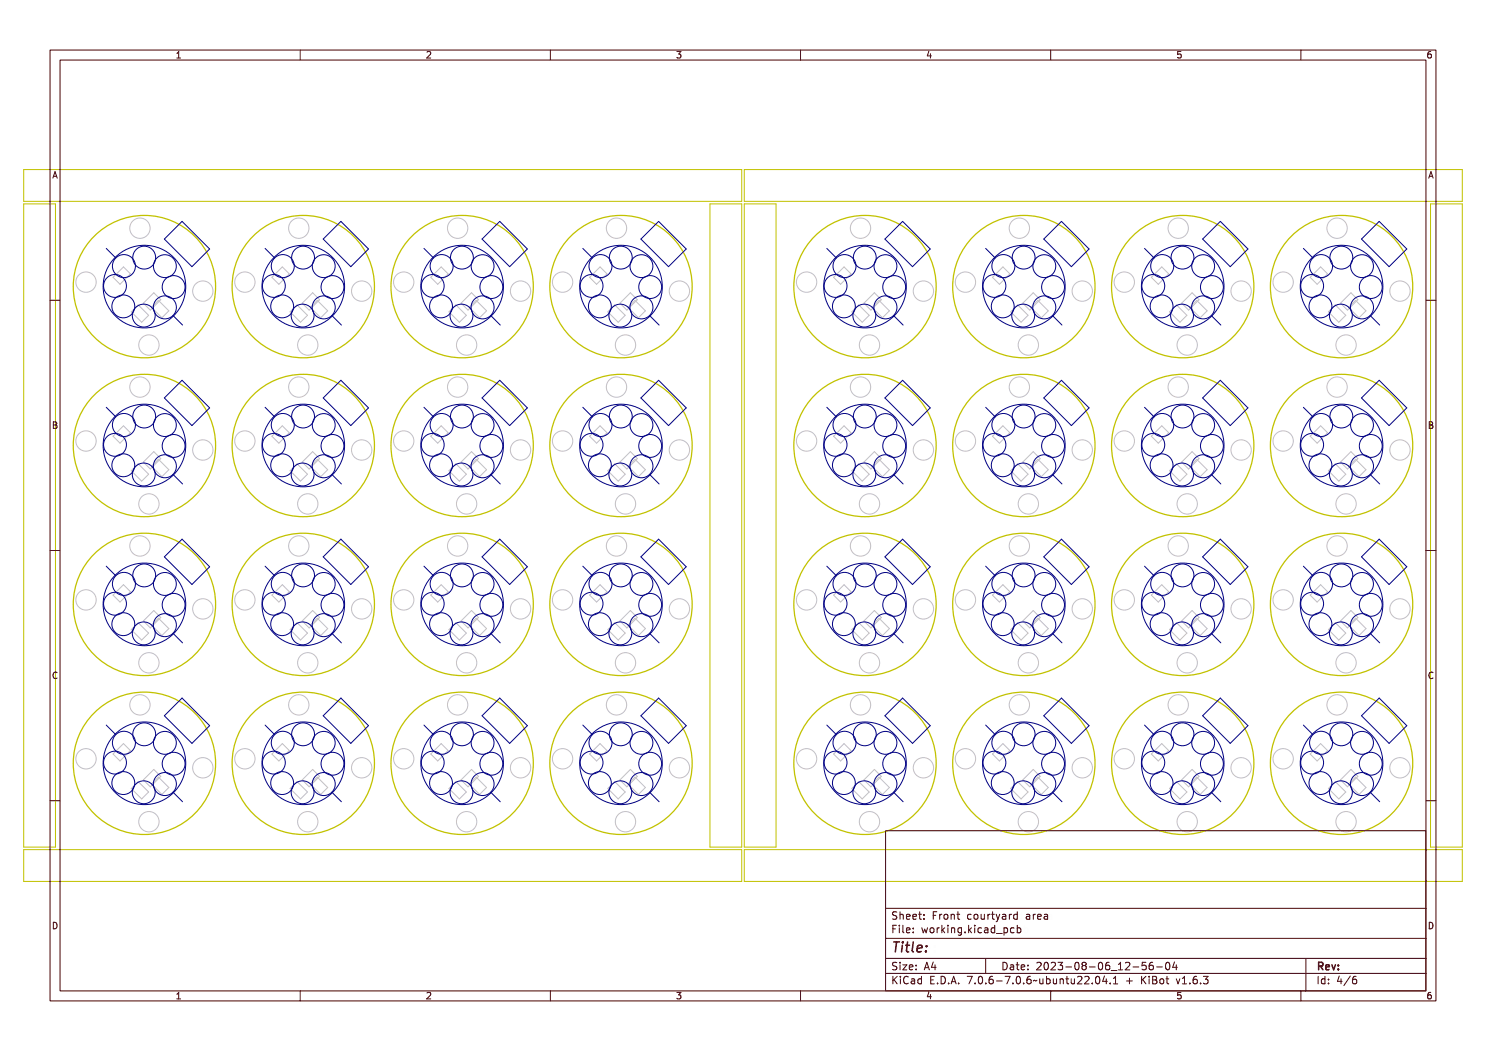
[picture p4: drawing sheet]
<svg xmlns="http://www.w3.org/2000/svg" width="297mm" height="210mm" viewBox="0 0 297 210" stroke-linecap="round" stroke-linejoin="round" font-family="sans-serif">
<defs><g id="words">
<text font-size="2.7" fill="#480000" x="178" y="190.3">Title:</text>
<g font-size="2" fill="#480000">
<text x="178" y="183.7">Sheet: Front courtyard area</text>
<text x="178" y="186.5">File: working.kicad_pcb</text>
<text x="178" y="193.9">Size: A4</text>
<text x="178" y="196.6">KiCad E.D.A. 7.0.6-7.0.6~ubuntu22.04.1 + KiBot v1.6.3</text>
<text x="200" y="193.9">Date: 2023-08-06_12-56-04</text>
<text x="263" y="196.6">Id: 4/6</text>
<text x="263" y="193.9">Rev:</text>
</g>
<g font-size="1.7" fill="#480000">
<text x="35" y="11.7">1</text>
<text x="85" y="11.7">2</text>
<text x="135" y="11.7">3</text>
<text x="185" y="11.7">4</text>
<text x="235" y="11.7">5</text>
<text x="285" y="11.7">6</text>
<text x="10.5" y="35.7">A</text>
<text x="285.5" y="35.7">A</text>
<text x="10.5" y="85.6">B</text>
<text x="285.5" y="85.6">B</text>
<text x="10.5" y="135.7">C</text>
<text x="285.5" y="135.7">C</text>
<text x="10.5" y="185.6">D</text>
<text x="285.5" y="185.6">D</text>
<text x="35" y="199.7">1</text>
<text x="85" y="199.7">2</text>
<text x="135" y="199.7">3</text>
<text x="185" y="199.7">4</text>
<text x="235" y="199.7">5</text>
<text x="285" y="199.7">6</text>
</g>
</g></defs>
<g fill="none" stroke="#c2c2c2" stroke-width=".2">
<path d="M24.7 53.3l1.4 1.4-2.1 2.1-1.4-1.4zM30.7 58.5l1.4 1.4-2.1 2.1-1.3-1.4zM54.3 55.4l2.1-2.1 1.4 1.4-2.1 2.1zM62.5 58.5l1.4 1.4-2.1 2.1-1.4-1.4zM88.2 53.3l1.4 1.4-2.1 2.1-1.4-1.4zM94.2 58.5l1.4 1.4-2.1 2.1-1.3-1.4zM119.9 53.3l1.4 1.4-2.1 2.1-1.4-1.4zM126 58.5l1.4 1.4-2.1 2.1-1.4-1.4zM168.7 53.3l1.4 1.4-2.1 2.1-1.4-1.4zM174.8 58.5l1.3 1.4-2 2.1-1.4-1.4zM200.4 53.3l1.4 1.4-2 2.1-1.4-1.4zM206.5 58.5l1.4 1.4-2.1 2.1-1.4-1.4z"/>
<path d="M230.1 55.4l2.1-2.1 1.4 1.4-2.1 2.1zM238.3 58.5l1.3 1.4-2 2.1-1.4-1.4zM261.9 55.4l2-2.1 1.4 1.4-2 2.1zM270 58.5l1.4 1.4-2.1 2.1-1.4-1.4zM26.2 62.3l1.4-1.4 2.1 2.1-1.4 1.4zM31.7 60l2 2.1-1.3 1.4-2.1-2.1zM58 62.3l1.4-1.4 2.1 2.1-1.4 1.4zM63.4 60l2.1 2.1-1.4 1.4-2.1-2.1zM89.7 62.3l1.4-1.4 2.1 2.1-1.4 1.4zM95.2 60l2 2.1-1.3 1.4-2.1-2.1zM121.5 62.3l1.4-1.4 2.1 2.1-1.4 1.4zM126.9 60l2.1 2.1-1.4 1.4-2.1-2.1z"/>
<path d="M170.2 62.3l1.4-1.4 2.1 2.1-1.4 1.4zM174.3 61.4l1.4-1.4 2.1 2.1-1.4 1.4zM202 62.3l1.4-1.4 2.1 2.1-1.4 1.4zM207.4 60l2.1 2.1-1.4 1.4-2.1-2.1zM233.7 62.3l1.4-1.4 2.1 2.1-1.4 1.4zM239.2 60l2.1 2.1-1.4 1.4-2.1-2.1zM265.5 62.3l1.4-1.4 2.1 2.1-1.4 1.4zM270.9 60l2.1 2.1-1.4 1.4-2.1-2.1zM24.7 85.1l1.4 1.4-2.1 2.1-1.4-1.4zM26.2 94.1l1.4-1.4 2.1 2.1-1.4 1.3zM30.7 90.2l1.4 1.4-2.1 2.1-1.3-1.4zM31.7 91.8l2 2.1-1.3 1.3-2.1-2z"/>
<path d="M54.3 87.2l2.1-2.1 1.4 1.4-2.1 2.1zM58 94.1l1.4-1.4 2.1 2.1-1.4 1.3zM62.5 90.2l1.4 1.4-2.1 2.1-1.4-1.4zM63.4 91.8l2.1 2.1-1.4 1.3-2.1-2zM86.1 87.2l2.1-2.1 1.4 1.4-2.1 2.1zM89.7 94.1l1.4-1.4 2.1 2.1-1.4 1.3zM94.2 90.2l1.4 1.4-2.1 2.1-1.3-1.4zM95.2 91.8l2 2.1-1.3 1.3-2.1-2zM117.8 87.2l2.1-2.1 1.4 1.4-2.1 2.1zM121.5 94.1l1.4-1.4 2.1 2.1-1.4 1.3zM126 90.2l1.4 1.4-2.1 2.1-1.4-1.4zM126.9 91.8l2.1 2.1-1.4 1.3-2.1-2z"/>
<path d="M166.6 87.2l2.1-2.1 1.4 1.4-2.1 2.1zM170.2 94.1l1.4-1.4 2.1 2.1-1.4 1.3zM174.3 93.2l1.4-1.4 2.1 2.1-1.4 1.3zM174.8 90.2l1.3 1.4-2 2.1-1.4-1.4zM198.4 87.2l2-2.1 1.4 1.4-2 2.1zM202 94.1l1.4-1.4 2.1 2.1-1.4 1.3zM206.5 90.2l1.4 1.4-2.1 2.1-1.4-1.4zM207.4 91.8l2.1 2.1-1.4 1.3-2.1-2zM230.1 87.2l2.1-2.1 1.4 1.4-2.1 2.1zM233.7 94.1l1.4-1.4 2.1 2.1-1.4 1.3zM238.3 90.2l1.3 1.4-2 2.1-1.4-1.4zM239.2 91.8l2.1 2.1-1.4 1.3-2.1-2z"/>
<path d="M261.9 87.2l2-2.1 1.4 1.4-2 2.1zM265.5 94.1l1.4-1.4 2.1 2.1-1.4 1.3zM270 90.2l1.4 1.4-2.1 2.1-1.4-1.4zM270.9 91.8l2.1 2.1-1.4 1.3-2.1-2zM24.7 116.8l1.4 1.4-2.1 2.1-1.4-1.4zM54.3 118.9l2.1-2.1 1.4 1.4-2.1 2.1zM86.1 118.9l2.1-2.1 1.4 1.4-2.1 2.1zM117.8 118.9l2.1-2.1 1.4 1.4-2.1 2.1zM166.6 118.9l2.1-2.1 1.4 1.4-2.1 2.1zM198.4 118.9l2-2.1 1.4 1.4-2 2.1zM230.1 118.9l2.1-2.1 1.4 1.4-2.1 2.1zM261.9 118.9l2-2.1 1.4 1.4-2 2.1z"/>
<path d="M26.2 125.8l1.4-1.4 2.1 2.1-1.4 1.4zM30.7 122l1.4 1.4-2.1 2.1-1.3-1.4zM31.7 123.5l2 2.1-1.3 1.4-2.1-2.1zM58 125.8l1.4-1.4 2.1 2.1-1.4 1.4zM62.5 122l1.4 1.4-2.1 2.1-1.4-1.4zM63.4 123.5l2.1 2.1-1.4 1.4-2.1-2.1zM89.7 125.8l1.4-1.4 2.1 2.1-1.4 1.4zM94.2 122l1.4 1.4-2.1 2.1-1.3-1.4zM95.2 123.5l2 2.1-1.3 1.4-2.1-2.1zM121.5 125.8l1.4-1.4 2.1 2.1-1.4 1.4zM126 122l1.4 1.4-2.1 2.1-1.4-1.4zM126.9 123.5l2.1 2.1-1.4 1.4-2.1-2.1z"/>
<path d="M170.2 125.8l1.4-1.4 2.1 2.1-1.4 1.4zM174.3 124.9l1.4-1.4 2.1 2.1-1.4 1.4zM174.8 122l1.3 1.4-2 2.1-1.4-1.4zM202 125.8l1.4-1.4 2.1 2.1-1.4 1.4zM206.5 122l1.4 1.4-2.1 2.1-1.4-1.4zM207.4 123.5l2.1 2.1-1.4 1.4-2.1-2.1zM233.7 125.8l1.4-1.4 2.1 2.1-1.4 1.4zM238.3 122l1.3 1.4-2 2.1-1.4-1.4zM239.2 123.5l2.1 2.1-1.4 1.4-2.1-2.1zM265.5 125.8l1.4-1.4 2.1 2.1-1.4 1.4zM270 122l1.4 1.4-2.1 2.1-1.4-1.4zM270.9 123.5l2.1 2.1-1.4 1.4-2.1-2.1z"/>
<path d="M24.7 148.6l1.4 1.4-2.1 2.1-1.4-1.4zM26.2 157.6l1.4-1.4 2.1 2.1-1.4 1.3zM30.7 153.7l1.4 1.4-2.1 2.1-1.3-1.4zM31.7 155.3l2 2.1-1.3 1.3-2.1-2zM54.3 150.7l2.1-2.1 1.4 1.4-2.1 2.1zM58 157.6l1.4-1.4 2.1 2.1-1.4 1.3zM62.5 153.7l1.4 1.4-2.1 2.1-1.4-1.4zM63.4 155.3l2.1 2.1-1.4 1.3-2.1-2zM86.1 150.7l2.1-2.1 1.4 1.4-2.1 2.1zM89.7 157.6l1.4-1.4 2.1 2.1-1.4 1.3zM94.2 153.7l1.4 1.4-2.1 2.1-1.3-1.4zM95.2 155.3l2 2.1-1.3 1.3-2.1-2z"/>
<path d="M117.8 150.7l2.1-2.1 1.4 1.4-2.1 2.1zM121.5 157.6l1.4-1.4 2.1 2.1-1.4 1.3zM126 153.7l1.4 1.4-2.1 2.1-1.4-1.4zM126.9 155.3l2.1 2.1-1.4 1.3-2.1-2zM166.6 150.7l2.1-2.1 1.4 1.4-2.1 2.1zM170.2 157.6l1.4-1.4 2.1 2.1-1.4 1.3zM174.3 156.7l1.4-1.4 2.1 2.1-1.4 1.3zM174.8 153.7l1.3 1.4-2 2.1-1.4-1.4zM198.4 150.7l2-2.1 1.4 1.4-2 2.1zM202 157.6l1.4-1.4 2.1 2.1-1.4 1.3zM206.5 153.7l1.4 1.4-2.1 2.1-1.4-1.4zM207.4 155.3l2.1 2.1-1.4 1.3-2.1-2z"/>
<path d="M230.1 150.7l2.1-2.1 1.4 1.4-2.1 2.1zM233.7 157.6l1.4-1.4 2.1 2.1-1.4 1.3zM238.3 153.7l1.3 1.4-2 2.1-1.4-1.4zM239.2 155.3l2.1 2.1-1.4 1.3-2.1-2zM261.9 150.7l2-2.1 1.4 1.4-2 2.1zM265.5 157.6l1.4-1.4 2.1 2.1-1.4 1.3zM270 153.7l1.4 1.4-2.1 2.1-1.4-1.4zM270.9 155.3l2.1 2.1-1.4 1.3-2.1-2z"/>
<circle cx="17.2" cy="56.4" r="2.03"/>
<circle cx="28" cy="45.6" r="2.03"/>
<circle cx="40.5" cy="58.2" r="2.03"/>
<circle cx="48.9" cy="56.4" r="2.03"/>
<circle cx="59.7" cy="45.6" r="2.03"/>
<circle cx="72.3" cy="58.2" r="2.03"/>
<circle cx="80.7" cy="56.4" r="2.03"/>
<circle cx="91.5" cy="45.6" r="2.03"/>
<circle cx="104" cy="58.2" r="2.03"/>
<circle cx="112.4" cy="56.4" r="2.03"/>
<circle cx="123.2" cy="45.6" r="2.03"/>
<circle cx="135.8" cy="58.2" r="2.03"/>
<circle cx="161.2" cy="56.4" r="2.03"/>
<circle cx="172" cy="45.6" r="2.03"/>
<circle cx="184.6" cy="58.2" r="2.03"/>
<circle cx="193" cy="56.4" r="2.03"/>
<circle cx="203.7" cy="45.6" r="2.03"/>
<circle cx="216.3" cy="58.2" r="2.03"/>
<circle cx="224.7" cy="56.4" r="2.03"/>
<circle cx="235.5" cy="45.6" r="2.03"/>
<circle cx="248.1" cy="58.2" r="2.03"/>
<circle cx="256.5" cy="56.4" r="2.03"/>
<circle cx="267.2" cy="45.6" r="2.03"/>
<circle cx="279.8" cy="58.2" r="2.03"/>
<circle cx="28" cy="77.3" r="2.03"/>
<circle cx="29.8" cy="68.9" r="2.03"/>
<circle cx="59.7" cy="77.3" r="2.03"/>
<circle cx="61.5" cy="68.9" r="2.03"/>
<circle cx="91.5" cy="77.3" r="2.03"/>
<circle cx="93.3" cy="68.9" r="2.03"/>
<circle cx="123.2" cy="77.3" r="2.03"/>
<circle cx="125" cy="68.9" r="2.03"/>
<circle cx="172" cy="77.3" r="2.03"/>
<circle cx="173.8" cy="68.9" r="2.03"/>
<circle cx="203.7" cy="77.3" r="2.03"/>
<circle cx="205.5" cy="68.9" r="2.03"/>
<circle cx="235.5" cy="77.3" r="2.03"/>
<circle cx="237.3" cy="68.9" r="2.03"/>
<circle cx="267.2" cy="77.3" r="2.03"/>
<circle cx="269" cy="68.9" r="2.03"/>
<circle cx="17.2" cy="88.1" r="2.03"/>
<circle cx="40.5" cy="89.9" r="2.03"/>
<circle cx="48.9" cy="88.1" r="2.03"/>
<circle cx="72.3" cy="89.9" r="2.03"/>
<circle cx="80.7" cy="88.1" r="2.03"/>
<circle cx="104" cy="89.9" r="2.03"/>
<circle cx="112.4" cy="88.1" r="2.03"/>
<circle cx="135.8" cy="89.9" r="2.03"/>
<circle cx="161.2" cy="88.1" r="2.03"/>
<circle cx="184.6" cy="89.9" r="2.03"/>
<circle cx="193" cy="88.1" r="2.03"/>
<circle cx="216.3" cy="89.9" r="2.03"/>
<circle cx="224.7" cy="88.1" r="2.03"/>
<circle cx="248.1" cy="89.9" r="2.03"/>
<circle cx="256.5" cy="88.1" r="2.03"/>
<circle cx="279.8" cy="89.9" r="2.03"/>
<circle cx="17.2" cy="119.9" r="2.03"/>
<circle cx="28" cy="109.1" r="2.03"/>
<circle cx="29.8" cy="100.7" r="2.03"/>
<circle cx="48.9" cy="119.9" r="2.03"/>
<circle cx="59.7" cy="109.1" r="2.03"/>
<circle cx="61.5" cy="100.7" r="2.03"/>
<circle cx="80.7" cy="119.9" r="2.03"/>
<circle cx="91.5" cy="109.1" r="2.03"/>
<circle cx="93.3" cy="100.7" r="2.03"/>
<circle cx="112.4" cy="119.9" r="2.03"/>
<circle cx="123.2" cy="109.1" r="2.03"/>
<circle cx="125" cy="100.7" r="2.03"/>
<circle cx="161.2" cy="119.9" r="2.03"/>
<circle cx="172" cy="109.1" r="2.03"/>
<circle cx="173.8" cy="100.7" r="2.03"/>
<circle cx="193" cy="119.9" r="2.03"/>
<circle cx="203.7" cy="109.1" r="2.03"/>
<circle cx="205.5" cy="100.7" r="2.03"/>
<circle cx="224.7" cy="119.9" r="2.03"/>
<circle cx="235.5" cy="109.1" r="2.03"/>
<circle cx="237.3" cy="100.7" r="2.03"/>
<circle cx="256.5" cy="119.9" r="2.03"/>
<circle cx="267.2" cy="109.1" r="2.03"/>
<circle cx="269" cy="100.7" r="2.03"/>
<circle cx="29.8" cy="132.4" r="2.03"/>
<circle cx="40.5" cy="121.7" r="2.03"/>
<circle cx="61.5" cy="132.4" r="2.03"/>
<circle cx="72.3" cy="121.7" r="2.03"/>
<circle cx="93.3" cy="132.4" r="2.03"/>
<circle cx="104" cy="121.7" r="2.03"/>
<circle cx="125" cy="132.4" r="2.03"/>
<circle cx="135.8" cy="121.7" r="2.03"/>
<circle cx="173.8" cy="132.4" r="2.03"/>
<circle cx="184.6" cy="121.7" r="2.03"/>
<circle cx="205.5" cy="132.4" r="2.03"/>
<circle cx="216.3" cy="121.7" r="2.03"/>
<circle cx="237.3" cy="132.4" r="2.03"/>
<circle cx="248.1" cy="121.7" r="2.03"/>
<circle cx="269" cy="132.4" r="2.03"/>
<circle cx="279.8" cy="121.7" r="2.03"/>
<circle cx="17.2" cy="151.6" r="2.03"/>
<circle cx="28" cy="140.8" r="2.03"/>
<circle cx="40.5" cy="153.4" r="2.03"/>
<circle cx="48.9" cy="151.6" r="2.03"/>
<circle cx="59.7" cy="140.8" r="2.03"/>
<circle cx="72.3" cy="153.4" r="2.03"/>
<circle cx="80.7" cy="151.6" r="2.03"/>
<circle cx="91.5" cy="140.8" r="2.03"/>
<circle cx="104" cy="153.4" r="2.03"/>
<circle cx="112.4" cy="151.6" r="2.03"/>
<circle cx="123.2" cy="140.8" r="2.03"/>
<circle cx="135.8" cy="153.4" r="2.03"/>
<circle cx="161.2" cy="151.6" r="2.03"/>
<circle cx="172" cy="140.8" r="2.03"/>
<circle cx="184.6" cy="153.4" r="2.03"/>
<circle cx="193" cy="151.6" r="2.03"/>
<circle cx="203.7" cy="140.8" r="2.03"/>
<circle cx="216.3" cy="153.4" r="2.03"/>
<circle cx="224.7" cy="151.6" r="2.03"/>
<circle cx="235.5" cy="140.8" r="2.03"/>
<circle cx="248.1" cy="153.4" r="2.03"/>
<circle cx="256.5" cy="151.6" r="2.03"/>
<circle cx="267.2" cy="140.8" r="2.03"/>
<circle cx="279.8" cy="153.4" r="2.03"/>
<circle cx="29.8" cy="164.2" r="2.03"/>
<circle cx="61.5" cy="164.2" r="2.03"/>
<circle cx="93.3" cy="164.2" r="2.03"/>
<circle cx="125" cy="164.2" r="2.03"/>
<circle cx="173.8" cy="164.2" r="2.03"/>
<circle cx="205.5" cy="164.2" r="2.03"/>
<circle cx="237.3" cy="164.2" r="2.03"/>
<circle cx="269" cy="164.2" r="2.03"/>
</g>
<g fill="none" stroke="#c2c200" stroke-width=".25">
<circle cx="28.9" cy="57.3" r="14.2"/>
<circle cx="60.6" cy="57.3" r="14.2"/>
<circle cx="92.4" cy="57.3" r="14.2"/>
<circle cx="124.1" cy="57.3" r="14.2"/>
<circle cx="172.9" cy="57.3" r="14.2"/>
<circle cx="204.6" cy="57.3" r="14.2"/>
<circle cx="236.4" cy="57.3" r="14.2"/>
<circle cx="268.1" cy="57.3" r="14.2"/>
<circle cx="28.9" cy="89" r="14.2"/>
<circle cx="60.6" cy="89" r="14.2"/>
<circle cx="92.4" cy="89" r="14.2"/>
<circle cx="124.1" cy="89" r="14.2"/>
<circle cx="172.9" cy="89" r="14.2"/>
<circle cx="204.6" cy="89" r="14.2"/>
<circle cx="236.4" cy="89" r="14.2"/>
<circle cx="268.1" cy="89" r="14.2"/>
<circle cx="28.9" cy="120.8" r="14.2"/>
<circle cx="60.6" cy="120.8" r="14.2"/>
<circle cx="92.4" cy="120.8" r="14.2"/>
<circle cx="124.1" cy="120.8" r="14.2"/>
<circle cx="172.9" cy="120.8" r="14.2"/>
<circle cx="204.6" cy="120.8" r="14.2"/>
<circle cx="236.4" cy="120.8" r="14.2"/>
<circle cx="268.1" cy="120.8" r="14.2"/>
<circle cx="28.9" cy="152.5" r="14.2"/>
<circle cx="60.6" cy="152.5" r="14.2"/>
<circle cx="92.4" cy="152.5" r="14.2"/>
<circle cx="124.1" cy="152.5" r="14.2"/>
<circle cx="172.9" cy="152.5" r="14.2"/>
<circle cx="204.6" cy="152.5" r="14.2"/>
<circle cx="236.4" cy="152.5" r="14.2"/>
<circle cx="268.1" cy="152.5" r="14.2"/>
</g>
<path d="M4.7 33.9h143.5v6.3h-143.5zM148.8 33.9h143.5v6.3h-143.5zM4.7 40.7h6.4v128.6h-6.4zM141.9 40.7h6.3v128.6h-6.3zM148.8 40.7h6.3v128.6h-6.3zM285.9 40.7h6.4v128.6h-6.4zM4.7 169.8h143.5v6.3h-143.5zM148.8 169.8h143.5v6.3h-143.5z" fill="none" stroke="#c2c200" stroke-width=".2"/>
<g fill="none" stroke="#000084" stroke-width=".2">
<path d="M21.2 49.6l1.9 1.9M32.8 47.8l3.6-3.6 5.5 5.6-3.5 3.5zM53 49.6l1.9 1.9M64.6 47.8l3.5-3.6 5.6 5.6-3.6 3.5zM84.7 49.6l1.9 1.9M96.3 47.8l3.6-3.6 5.5 5.6-3.5 3.5zM116.5 49.6l1.9 1.9M128.1 47.8l3.5-3.6 5.6 5.6-3.6 3.5zM165.3 49.6l1.9 1.9M176.9 47.8l3.5-3.6 5.5 5.6-3.5 3.5zM197 49.6l1.9 1.9M208.6 47.8l3.6-3.6 5.5 5.6-3.6 3.5z"/>
<path d="M228.8 49.6l1.9 1.9M240.4 47.8l3.5-3.6 5.5 5.6-3.5 3.5zM260.5 49.6l1.9 1.9M272.1 47.8l3.6-3.6 5.5 5.6-3.6 3.5zM32.8 79.5l3.6-3.5 5.5 5.5-3.5 3.5zM34.6 63l1.9 2M64.6 79.5l3.5-3.5 5.6 5.5-3.6 3.5zM66.3 63l1.9 2M96.3 79.5l3.6-3.5 5.5 5.5-3.5 3.5zM98.1 63l1.9 2M128.1 79.5l3.5-3.5 5.6 5.5-3.6 3.5zM129.8 63l1.9 2"/>
<path d="M176.9 79.5l3.5-3.5 5.5 5.5-3.5 3.5zM178.6 63l1.9 2M208.6 79.5l3.6-3.5 5.5 5.5-3.6 3.5zM210.3 63l2 2M240.4 79.5l3.5-3.5 5.5 5.5-3.5 3.5zM242.1 63l1.9 2M272.1 79.5l3.6-3.5 5.5 5.5-3.6 3.5zM273.8 63l2 2M21.2 81.4l1.9 1.9M34.6 94.8l1.9 1.9M53 81.4l1.9 1.9M66.3 94.8l1.9 1.9"/>
<path d="M84.7 81.4l1.9 1.9M98.1 94.8l1.9 1.9M116.5 81.4l1.9 1.9M129.8 94.8l1.9 1.9M165.3 81.4l1.9 1.9M178.6 94.8l1.9 1.9M197 81.4l1.9 1.9M210.3 94.8l2 1.9M228.8 81.4l1.9 1.9M242.1 94.8l1.9 1.9M260.5 81.4l1.9 1.9M273.8 94.8l2 1.9"/>
<path d="M21.2 113.1l1.9 1.9M32.8 111.3l3.6-3.6 5.5 5.6-3.5 3.5zM53 113.1l1.9 1.9M64.6 111.3l3.5-3.6 5.6 5.6-3.6 3.5zM84.7 113.1l1.9 1.9M96.3 111.3l3.6-3.6 5.5 5.6-3.5 3.5zM116.5 113.1l1.9 1.9M128.1 111.3l3.5-3.6 5.6 5.6-3.6 3.5zM165.3 113.1l1.9 1.9M176.9 111.3l3.5-3.6 5.5 5.6-3.5 3.5zM197 113.1l1.9 1.9M208.6 111.3l3.6-3.6 5.5 5.6-3.6 3.5z"/>
<path d="M228.8 113.1l1.9 1.9M240.4 111.3l3.5-3.6 5.5 5.6-3.5 3.5zM260.5 113.1l1.9 1.9M272.1 111.3l3.6-3.6 5.5 5.6-3.6 3.5zM34.6 126.5l1.9 2M66.3 126.5l1.9 2M98.1 126.5l1.9 2M129.8 126.5l1.9 2M178.6 126.5l1.9 2M210.3 126.5l2 2M242.1 126.5l1.9 2M273.8 126.5l2 2"/>
<path d="M21.2 144.9l1.9 1.9M32.8 143l3.6-3.5 5.5 5.5-3.5 3.5zM34.6 158.3l1.9 1.9M53 144.9l1.9 1.9M64.6 143l3.5-3.5 5.6 5.5-3.6 3.5zM66.3 158.3l1.9 1.9M84.7 144.9l1.9 1.9M96.3 143l3.6-3.5 5.5 5.5-3.5 3.5zM98.1 158.3l1.9 1.9M116.5 144.9l1.9 1.9M128.1 143l3.5-3.5 5.6 5.5-3.6 3.5zM129.8 158.3l1.9 1.9"/>
<path d="M165.3 144.9l1.9 1.9M176.9 143l3.5-3.5 5.5 5.5-3.5 3.5zM178.6 158.3l1.9 1.9M197 144.9l1.9 1.9M208.6 143l3.6-3.5 5.5 5.5-3.6 3.5zM210.3 158.3l2 1.9M228.8 144.9l1.9 1.9M240.4 143l3.5-3.5 5.5 5.5-3.5 3.5zM242.1 158.3l1.9 1.9M260.5 144.9l1.9 1.9M272.1 143l3.6-3.5 5.5 5.5-3.6 3.5zM273.8 158.3l2 1.9"/>
<circle cx="23" cy="57.1" r="2.29"/>
<circle cx="24.8" cy="53.2" r="2.3"/>
<circle cx="28.8" cy="51.5" r="2.29"/>
<circle cx="28.9" cy="57.3" r="8.3"/>
<circle cx="33" cy="53.2" r="2.29"/>
<circle cx="34.7" cy="57.4" r="2.29"/>
<circle cx="54.7" cy="57.1" r="2.29"/>
<circle cx="56.5" cy="53.2" r="2.3"/>
<circle cx="60.6" cy="51.5" r="2.29"/>
<circle cx="60.6" cy="57.3" r="8.3"/>
<circle cx="64.7" cy="53.2" r="2.29"/>
<circle cx="66.5" cy="57.4" r="2.29"/>
<circle cx="86.5" cy="57.1" r="2.29"/>
<circle cx="88.3" cy="53.2" r="2.3"/>
<circle cx="92.3" cy="51.5" r="2.29"/>
<circle cx="92.4" cy="57.3" r="8.3"/>
<circle cx="96.5" cy="53.2" r="2.29"/>
<circle cx="98.2" cy="57.4" r="2.29"/>
<circle cx="118.2" cy="57.1" r="2.29"/>
<circle cx="120" cy="53.2" r="2.3"/>
<circle cx="124.1" cy="51.5" r="2.29"/>
<circle cx="124.1" cy="57.3" r="8.3"/>
<circle cx="128.2" cy="53.2" r="2.29"/>
<circle cx="130" cy="57.4" r="2.29"/>
<circle cx="167" cy="57.1" r="2.29"/>
<circle cx="168.8" cy="53.2" r="2.3"/>
<circle cx="172.8" cy="51.5" r="2.29"/>
<circle cx="172.9" cy="57.3" r="8.3"/>
<circle cx="177" cy="53.2" r="2.29"/>
<circle cx="178.7" cy="57.4" r="2.29"/>
<circle cx="198.8" cy="57.1" r="2.29"/>
<circle cx="200.5" cy="53.2" r="2.3"/>
<circle cx="204.6" cy="51.5" r="2.29"/>
<circle cx="204.6" cy="57.3" r="8.3"/>
<circle cx="208.7" cy="53.2" r="2.29"/>
<circle cx="210.5" cy="57.4" r="2.29"/>
<circle cx="230.5" cy="57.1" r="2.29"/>
<circle cx="232.3" cy="53.2" r="2.3"/>
<circle cx="236.3" cy="51.5" r="2.29"/>
<circle cx="236.4" cy="57.3" r="8.3"/>
<circle cx="240.5" cy="53.2" r="2.29"/>
<circle cx="242.2" cy="57.4" r="2.29"/>
<circle cx="262.3" cy="57.1" r="2.29"/>
<circle cx="264" cy="53.2" r="2.3"/>
<circle cx="268.1" cy="51.5" r="2.29"/>
<circle cx="268.1" cy="57.3" r="8.3"/>
<circle cx="272.2" cy="53.2" r="2.29"/>
<circle cx="274" cy="57.4" r="2.29"/>
<circle cx="24.6" cy="61.2" r="2.29"/>
<circle cx="28.7" cy="63.1" r="2.29"/>
<circle cx="33" cy="61.4" r="2.3"/>
<circle cx="56.4" cy="61.2" r="2.29"/>
<circle cx="60.5" cy="63.1" r="2.29"/>
<circle cx="64.7" cy="61.4" r="2.3"/>
<circle cx="88.1" cy="61.2" r="2.29"/>
<circle cx="92.2" cy="63.1" r="2.29"/>
<circle cx="96.5" cy="61.4" r="2.3"/>
<circle cx="119.9" cy="61.2" r="2.29"/>
<circle cx="124" cy="63.1" r="2.29"/>
<circle cx="128.2" cy="61.4" r="2.3"/>
<circle cx="168.7" cy="61.2" r="2.29"/>
<circle cx="172.8" cy="63.1" r="2.29"/>
<circle cx="177" cy="61.4" r="2.3"/>
<circle cx="200.4" cy="61.2" r="2.29"/>
<circle cx="204.5" cy="63.1" r="2.29"/>
<circle cx="208.7" cy="61.4" r="2.3"/>
<circle cx="232.2" cy="61.2" r="2.29"/>
<circle cx="236.3" cy="63.1" r="2.29"/>
<circle cx="240.5" cy="61.4" r="2.3"/>
<circle cx="263.9" cy="61.2" r="2.29"/>
<circle cx="268" cy="63.1" r="2.29"/>
<circle cx="272.2" cy="61.4" r="2.3"/>
<circle cx="23" cy="88.9" r="2.29"/>
<circle cx="24.6" cy="93" r="2.29"/>
<circle cx="24.8" cy="84.9" r="2.3"/>
<circle cx="28.7" cy="94.8" r="2.29"/>
<circle cx="28.8" cy="83.2" r="2.29"/>
<circle cx="28.9" cy="89" r="8.3"/>
<circle cx="33" cy="93.2" r="2.3"/>
<circle cx="33" cy="84.9" r="2.29"/>
<circle cx="34.7" cy="89.1" r="2.29"/>
<circle cx="54.7" cy="88.9" r="2.29"/>
<circle cx="56.4" cy="93" r="2.29"/>
<circle cx="56.5" cy="84.9" r="2.3"/>
<circle cx="60.5" cy="94.8" r="2.29"/>
<circle cx="60.6" cy="83.2" r="2.29"/>
<circle cx="60.6" cy="89" r="8.3"/>
<circle cx="64.7" cy="93.2" r="2.3"/>
<circle cx="64.7" cy="84.9" r="2.29"/>
<circle cx="66.5" cy="89.1" r="2.29"/>
<circle cx="86.5" cy="88.9" r="2.29"/>
<circle cx="88.1" cy="93" r="2.29"/>
<circle cx="88.3" cy="84.9" r="2.3"/>
<circle cx="92.2" cy="94.8" r="2.29"/>
<circle cx="92.3" cy="83.2" r="2.29"/>
<circle cx="92.4" cy="89" r="8.3"/>
<circle cx="96.5" cy="93.2" r="2.3"/>
<circle cx="96.5" cy="84.9" r="2.29"/>
<circle cx="98.2" cy="89.1" r="2.29"/>
<circle cx="118.2" cy="88.9" r="2.29"/>
<circle cx="119.9" cy="93" r="2.29"/>
<circle cx="120" cy="84.9" r="2.3"/>
<circle cx="124" cy="94.8" r="2.29"/>
<circle cx="124.1" cy="83.2" r="2.29"/>
<circle cx="124.1" cy="89" r="8.3"/>
<circle cx="128.2" cy="93.2" r="2.3"/>
<circle cx="128.2" cy="84.9" r="2.29"/>
<circle cx="130" cy="89.1" r="2.29"/>
<circle cx="167" cy="88.9" r="2.29"/>
<circle cx="168.7" cy="93" r="2.29"/>
<circle cx="168.8" cy="84.9" r="2.3"/>
<circle cx="172.8" cy="94.8" r="2.29"/>
<circle cx="172.8" cy="83.2" r="2.29"/>
<circle cx="172.9" cy="89" r="8.3"/>
<circle cx="177" cy="93.2" r="2.3"/>
<circle cx="177" cy="84.9" r="2.29"/>
<circle cx="178.7" cy="89.1" r="2.29"/>
<circle cx="198.8" cy="88.9" r="2.29"/>
<circle cx="200.4" cy="93" r="2.29"/>
<circle cx="200.5" cy="84.9" r="2.3"/>
<circle cx="204.5" cy="94.8" r="2.29"/>
<circle cx="204.6" cy="83.2" r="2.29"/>
<circle cx="204.6" cy="89" r="8.3"/>
<circle cx="208.7" cy="93.2" r="2.3"/>
<circle cx="208.7" cy="84.9" r="2.29"/>
<circle cx="210.5" cy="89.1" r="2.29"/>
<circle cx="230.5" cy="88.9" r="2.29"/>
<circle cx="232.2" cy="93" r="2.29"/>
<circle cx="232.3" cy="84.9" r="2.3"/>
<circle cx="236.3" cy="94.8" r="2.29"/>
<circle cx="236.3" cy="83.2" r="2.29"/>
<circle cx="236.4" cy="89" r="8.3"/>
<circle cx="240.5" cy="93.2" r="2.3"/>
<circle cx="240.5" cy="84.9" r="2.29"/>
<circle cx="242.2" cy="89.1" r="2.29"/>
<circle cx="262.3" cy="88.9" r="2.29"/>
<circle cx="263.9" cy="93" r="2.29"/>
<circle cx="264" cy="84.9" r="2.3"/>
<circle cx="268" cy="94.8" r="2.29"/>
<circle cx="268.1" cy="83.2" r="2.29"/>
<circle cx="268.1" cy="89" r="8.3"/>
<circle cx="272.2" cy="93.2" r="2.3"/>
<circle cx="272.2" cy="84.9" r="2.29"/>
<circle cx="274" cy="89.1" r="2.29"/>
<circle cx="24.8" cy="116.7" r="2.3"/>
<circle cx="28.8" cy="115" r="2.29"/>
<circle cx="33" cy="116.7" r="2.29"/>
<circle cx="56.5" cy="116.7" r="2.3"/>
<circle cx="60.6" cy="115" r="2.29"/>
<circle cx="64.7" cy="116.7" r="2.29"/>
<circle cx="88.3" cy="116.7" r="2.3"/>
<circle cx="92.3" cy="115" r="2.29"/>
<circle cx="96.5" cy="116.7" r="2.29"/>
<circle cx="120" cy="116.7" r="2.3"/>
<circle cx="124.1" cy="115" r="2.29"/>
<circle cx="128.2" cy="116.7" r="2.29"/>
<circle cx="168.8" cy="116.7" r="2.3"/>
<circle cx="172.8" cy="115" r="2.29"/>
<circle cx="177" cy="116.7" r="2.29"/>
<circle cx="200.5" cy="116.7" r="2.3"/>
<circle cx="204.6" cy="115" r="2.29"/>
<circle cx="208.7" cy="116.7" r="2.29"/>
<circle cx="232.3" cy="116.7" r="2.3"/>
<circle cx="236.3" cy="115" r="2.29"/>
<circle cx="240.5" cy="116.7" r="2.29"/>
<circle cx="264" cy="116.7" r="2.3"/>
<circle cx="268.1" cy="115" r="2.29"/>
<circle cx="272.2" cy="116.7" r="2.29"/>
<circle cx="23" cy="120.6" r="2.29"/>
<circle cx="24.6" cy="124.7" r="2.29"/>
<circle cx="28.7" cy="126.6" r="2.29"/>
<circle cx="28.9" cy="120.8" r="8.3"/>
<circle cx="33" cy="124.9" r="2.3"/>
<circle cx="34.7" cy="120.9" r="2.29"/>
<circle cx="54.7" cy="120.6" r="2.29"/>
<circle cx="56.4" cy="124.7" r="2.29"/>
<circle cx="60.5" cy="126.6" r="2.29"/>
<circle cx="60.6" cy="120.8" r="8.3"/>
<circle cx="64.7" cy="124.9" r="2.3"/>
<circle cx="66.5" cy="120.9" r="2.29"/>
<circle cx="86.5" cy="120.6" r="2.29"/>
<circle cx="88.1" cy="124.7" r="2.29"/>
<circle cx="92.2" cy="126.6" r="2.29"/>
<circle cx="92.4" cy="120.8" r="8.3"/>
<circle cx="96.5" cy="124.9" r="2.3"/>
<circle cx="98.2" cy="120.9" r="2.29"/>
<circle cx="118.2" cy="120.6" r="2.29"/>
<circle cx="119.9" cy="124.7" r="2.29"/>
<circle cx="124" cy="126.6" r="2.29"/>
<circle cx="124.1" cy="120.8" r="8.3"/>
<circle cx="128.2" cy="124.9" r="2.3"/>
<circle cx="130" cy="120.9" r="2.29"/>
<circle cx="167" cy="120.6" r="2.29"/>
<circle cx="168.7" cy="124.7" r="2.29"/>
<circle cx="172.8" cy="126.6" r="2.29"/>
<circle cx="172.9" cy="120.8" r="8.3"/>
<circle cx="177" cy="124.9" r="2.3"/>
<circle cx="178.7" cy="120.9" r="2.29"/>
<circle cx="198.8" cy="120.6" r="2.29"/>
<circle cx="200.4" cy="124.7" r="2.29"/>
<circle cx="204.5" cy="126.6" r="2.29"/>
<circle cx="204.6" cy="120.8" r="8.3"/>
<circle cx="208.7" cy="124.9" r="2.3"/>
<circle cx="210.5" cy="120.9" r="2.29"/>
<circle cx="230.5" cy="120.6" r="2.29"/>
<circle cx="232.2" cy="124.7" r="2.29"/>
<circle cx="236.3" cy="126.6" r="2.29"/>
<circle cx="236.4" cy="120.8" r="8.3"/>
<circle cx="240.5" cy="124.9" r="2.3"/>
<circle cx="242.2" cy="120.9" r="2.29"/>
<circle cx="262.3" cy="120.6" r="2.29"/>
<circle cx="263.9" cy="124.7" r="2.29"/>
<circle cx="268" cy="126.6" r="2.29"/>
<circle cx="268.1" cy="120.8" r="8.3"/>
<circle cx="272.2" cy="124.9" r="2.3"/>
<circle cx="274" cy="120.9" r="2.29"/>
<circle cx="23" cy="152.4" r="2.29"/>
<circle cx="24.6" cy="156.5" r="2.29"/>
<circle cx="24.8" cy="148.4" r="2.3"/>
<circle cx="28.7" cy="158.3" r="2.29"/>
<circle cx="28.8" cy="146.7" r="2.29"/>
<circle cx="28.9" cy="152.5" r="8.3"/>
<circle cx="33" cy="156.7" r="2.3"/>
<circle cx="33" cy="148.4" r="2.29"/>
<circle cx="34.7" cy="152.6" r="2.29"/>
<circle cx="54.7" cy="152.4" r="2.29"/>
<circle cx="56.4" cy="156.5" r="2.29"/>
<circle cx="56.5" cy="148.4" r="2.3"/>
<circle cx="60.5" cy="158.3" r="2.29"/>
<circle cx="60.6" cy="146.7" r="2.29"/>
<circle cx="60.6" cy="152.5" r="8.3"/>
<circle cx="64.7" cy="156.7" r="2.3"/>
<circle cx="64.7" cy="148.4" r="2.29"/>
<circle cx="66.5" cy="152.6" r="2.29"/>
<circle cx="86.5" cy="152.4" r="2.29"/>
<circle cx="88.1" cy="156.5" r="2.29"/>
<circle cx="88.3" cy="148.4" r="2.3"/>
<circle cx="92.2" cy="158.3" r="2.29"/>
<circle cx="92.3" cy="146.7" r="2.29"/>
<circle cx="92.4" cy="152.5" r="8.3"/>
<circle cx="96.5" cy="156.7" r="2.3"/>
<circle cx="96.5" cy="148.4" r="2.29"/>
<circle cx="98.2" cy="152.6" r="2.29"/>
<circle cx="118.2" cy="152.4" r="2.29"/>
<circle cx="119.9" cy="156.5" r="2.29"/>
<circle cx="120" cy="148.4" r="2.3"/>
<circle cx="124" cy="158.3" r="2.29"/>
<circle cx="124.1" cy="146.7" r="2.29"/>
<circle cx="124.1" cy="152.5" r="8.3"/>
<circle cx="128.2" cy="156.7" r="2.3"/>
<circle cx="128.2" cy="148.4" r="2.29"/>
<circle cx="130" cy="152.6" r="2.29"/>
<circle cx="167" cy="152.4" r="2.29"/>
<circle cx="168.7" cy="156.5" r="2.29"/>
<circle cx="168.8" cy="148.4" r="2.3"/>
<circle cx="172.8" cy="158.3" r="2.29"/>
<circle cx="172.8" cy="146.7" r="2.29"/>
<circle cx="172.9" cy="152.5" r="8.3"/>
<circle cx="177" cy="156.7" r="2.3"/>
<circle cx="177" cy="148.4" r="2.29"/>
<circle cx="178.7" cy="152.6" r="2.29"/>
<circle cx="198.8" cy="152.4" r="2.29"/>
<circle cx="200.4" cy="156.5" r="2.29"/>
<circle cx="200.5" cy="148.4" r="2.3"/>
<circle cx="204.5" cy="158.3" r="2.29"/>
<circle cx="204.6" cy="146.7" r="2.29"/>
<circle cx="204.6" cy="152.5" r="8.3"/>
<circle cx="208.7" cy="156.7" r="2.3"/>
<circle cx="208.7" cy="148.4" r="2.29"/>
<circle cx="210.5" cy="152.6" r="2.29"/>
<circle cx="230.5" cy="152.4" r="2.29"/>
<circle cx="232.2" cy="156.5" r="2.29"/>
<circle cx="232.3" cy="148.4" r="2.3"/>
<circle cx="236.3" cy="158.3" r="2.29"/>
<circle cx="236.3" cy="146.7" r="2.29"/>
<circle cx="236.4" cy="152.5" r="8.3"/>
<circle cx="240.5" cy="156.7" r="2.3"/>
<circle cx="240.5" cy="148.4" r="2.29"/>
<circle cx="242.2" cy="152.6" r="2.29"/>
<circle cx="262.3" cy="152.4" r="2.29"/>
<circle cx="263.9" cy="156.5" r="2.29"/>
<circle cx="264" cy="148.4" r="2.3"/>
<circle cx="268" cy="158.3" r="2.29"/>
<circle cx="268.1" cy="146.7" r="2.29"/>
<circle cx="268.1" cy="152.5" r="8.3"/>
<circle cx="272.2" cy="156.7" r="2.3"/>
<circle cx="272.2" cy="148.4" r="2.29"/>
<circle cx="274" cy="152.6" r="2.29"/>
</g>
<g fill="none" stroke="#480000" stroke-width=".2">
<path d="M10 10h277v190h-277zM12 12h273v186h-273zM60 10v2M110 10v2M160 10v2M210 10v2M260 10v2M10 60h2M285 60h2M10 110h2M285 110h2M10 160h2"/>
<path d="M285 160h2M177 166h108v32h-108zM60 198v2M110 198v2M160 198v2M177 181.5h108M177 187.5h108M177 191.5h108M177 194.5h108M178.1 195.2h.2v.6l.6-.6h.3l-.6 .6 .6 .8h-.2l-.5-.7-.2 .2v.5h-.2zM178.2 185h.9v.2h-.7v.4h.6v.2h-.6v.7h-.2zM178.3 182.4l.5-.1h.2v.2a.31 .31 0 0 0-.5-.1 .31 .31 0 0 0 0 .5 .5 .5 0 0 1 .6 .6 .5 .5 0 0 1-.8 .2l-.1-.2a.34 .34 0 0 0 .4 .1 .34 .34 0 0 0 .1-.5 .47 .47 0 0 1-.5-.2 .47 .47 0 0 1 .1-.5z"/>
<path d="M178.3 192.5l.5-.1h.2v.2a.31 .31 0 0 0-.5-.1 .31 .31 0 0 0 0 .5 .5 .5 0 0 1 .6 .6 .5 .5 0 0 1-.8 .2l-.1-.2a.34 .34 0 0 0 .4 .1 .34 .34 0 0 0 .1-.5 .47 .47 0 0 1-.5-.2 .47 .47 0 0 1 .1-.5zM179.4 182.2h.2v.6a.35 .35 0 0 1 .4-.1 .35 .35 0 0 1 .2 .4v.6h-.2v-.8h-.4v.8h-.2zM179.5 185.4h.4v.9h.4v.2h-.9v-.2h.3v-.8h-.2zM179.5 192.8h.4v.9h.4v.1h-.9v-.1h.3v-.8h-.2zM179.5 195.6h.4v.9h.4v.1h-.9v-.1h.3v-.8h-.2zM179.7 184.9h.2v.3h-.2zM179.7 192.3h.2v.3h-.2zM179.7 195.1h.2v.3h-.2zM180.6 184.9h.4v1.3l.4 .1v.2l-.5-.2v-1.2h-.3zM180.6 192.8h.8l-.6 .9h.6v.1h-.8l.6-.9h-.6zM180.7 182.8l.1-.1a.49 .49 0 0 1 .5 0 .49 .49 0 0 1 .2 .5h-.8a.42 .42 0 0 0 .3 .4 .42 .42 0 0 0 .4-.1 .47 .47 0 0 1-.4 .3 .47 .47 0 0 1-.4-.3zM180.7 195.4a.4 .4 0 0 1 .4-.3 .4 .4 0 0 1 .4 .3 .56 .56 0 0 0-.8 .4 .56 .56 0 0 0 .5 .7l.3-.1a.43 .43 0 0 1-.5 .3 .43 .43 0 0 1-.4-.4v-.6z"/>
<path d="M180.8 182.9l.4-.1 .1 .3h-.6zM181.8 195.6l.3-.1a.43 .43 0 0 1 .5 .5v.6h-.1v-.1a.38 .38 0 0 1-.5 .2 .38 .38 0 0 1-.2-.5 .38 .38 0 0 1 .4-.2h.3a.35 .35 0 0 0-.3-.4 .35 .35 0 0 0-.4 .2zM181.9 182.8l.1-.1a.49 .49 0 0 1 .5 0 .49 .49 0 0 1 .2 .5h-.8a.42 .42 0 0 0 .3 .4 .42 .42 0 0 0 .5-.1 .47 .47 0 0 1-.5 .3 .47 .47 0 0 1-.4-.3zM181.9 185.5l.1-.1a.49 .49 0 0 1 .5 0 .49 .49 0 0 1 .2 .5h-.8a.42 .42 0 0 0 .3 .4 .42 .42 0 0 0 .5-.1 .47 .47 0 0 1-.5 .3 .47 .47 0 0 1-.4-.3zM181.9 192.9l.1-.1a.49 .49 0 0 1 .5 0 .49 .49 0 0 1 .2 .5h-.8a.42 .42 0 0 0 .3 .4 .42 .42 0 0 0 .5-.1 .47 .47 0 0 1-.5 .3 .47 .47 0 0 1-.4-.3zM182 196.2l.5-.1a.31 .31 0 0 1-.2 .4 .31 .31 0 0 1-.4-.1zM182 182.9l.4-.1 .1 .3h-.6zM182 185.6l.4-.1 .1 .3h-.6zM182 193l.4-.1 .1 .3h-.6zM183 195.7l.4-.2 .2 .2v-.6h.2v1.5h-.2v-.1a.42 .42 0 0 1-.5 .1 .42 .42 0 0 1-.2-.5zM183.2 195.8l.1-.1a.4 .4 0 0 1 .3 .4 .4 .4 0 0 1-.3 .4l-.2-.2zM183.2 182.3h.2v.4h.4v.1h-.4v.7l.4 .1v.1h-.4l-.1-.1-.1-.8h-.3v-.1h.3z"/>
<path d="M183.3 185.4h.2v.3h-.2zM183.3 186.2h.2v.3h-.2zM183.3 192.8h.2v.3h-.2zM183.3 193.6h.2v.2h-.2zM184.5 182.7h.2v.3h-.2zM184.5 183.5h.2v.2h-.2zM185.2 185.4h.2l.2 .8 .1-.5h.2l.2 .5 .1-.8h.2l-.2 1.1h-.2l-.2-.7-.2 .7h-.1zM185.4 195.2h.9v.2h-.7v.4h.6v.2h-.6v.5h.7v.1h-.9zM185.7 192.4h.2l.5 1.4h-.2l-.1-.3h-.5l-.1 .3h-.2zM185.8 192.6l.2 .7h-.4zM186.6 182.3h.9v.2h-.7v.4h.6v.2h-.6v.6h-.2zM186.8 185.6l.1-.1a.39 .39 0 0 1 .4 .4 .39 .39 0 0 1-.4 .4l-.1-.2z"/>
<path d="M186.9 196.4h.2v.2h-.2zM187.1 192.4h.2v.9h.2v.2h-.2v.3h-.2v-.3h-.6zM187.1 192.6v.7h-.4zM187.8 195.2a.76 .76 0 0 1 .9 .7 .76 .76 0 0 1-.9 .7zM188 195.4a.57 .57 0 0 1 .5 .5 .57 .57 0 0 1-.5 .6zM188 182.7h.2v.2v-.1a.29 .29 0 0 1 .3-.2 .29 .29 0 0 1 .3 .3 .37 .37 0 0 0-.5-.1 .37 .37 0 0 0-.1 .4v.5h-.2zM188 185.4h.2v.2v-.1a.29 .29 0 0 1 .3-.2 .29 .29 0 0 1 .3 .3 .37 .37 0 0 0-.5-.1 .37 .37 0 0 0-.1 .4v.6h-.2zM189.1 184.9h.1v.9l.5-.4h.2l-.4 .4 .5 .7h-.2l-.4-.6-.2 .1v.5h-.1zM189.2 182.9l.1-.1a.39 .39 0 0 1 .4 .4 .39 .39 0 0 1-.4 .4l-.1-.2zM189.3 196.4h.3v.2h-.3zM190.2 182.7h.2v.1a.35 .35 0 0 1 .4-.1 .35 .35 0 0 1 .3 .4v.6h-.2l-.1-.8h-.3l-.1 .8h-.2zM190.3 185.4h.4v.9h.4v.2h-.9v-.2h.4v-.8h-.3z"/>
<path d="M190.5 195.2h.3l.4 1.4h-.2l-.1-.3h-.5l-.1 .3h-.2zM190.6 184.9h.1v.3h-.1zM190.6 195.4l.2 .7h-.4zM191.4 185.4h.2v.1a.35 .35 0 0 1 .4-.1 .35 .35 0 0 1 .3 .4v.7h-.2l-.1-.9h-.3l-.1 .9h-.2zM191.7 182.3h.1v.4h.4v.1h-.4v.7l.4 .1v.1h-.4l-.1-.1v-.8h-.3v-.1h.3zM191.7 196.4h.3v.2h-.3zM192.7 185.5l.3-.2 .3 .2v-.1h.2v1a.53 .53 0 0 1-.8 .4v-.2a.36 .36 0 0 0 .4 .1 .36 .36 0 0 0 .2-.4l-.1 .1a.53 .53 0 0 1-.7-.3 .53 .53 0 0 1 .2-.6zM192.8 185.6l.1-.1a.39 .39 0 0 1 .4 .4 .39 .39 0 0 1-.4 .4l-.1-.2zM193.8 195.2h.9l-.5 1.4h-.2l.5-1.2h-.7zM194 182.8a.39 .39 0 0 1 .4-.2 .39 .39 0 0 1 .3 .3 .4 .4 0 0 0-.6 0 .4 .4 0 0 0 0 .6 .4 .4 0 0 0 .6 0 .45 .45 0 0 1-.6 .3 .45 .45 0 0 1-.3-.6zM194.1 186.2h.3v.3h-.3zM195.1 184.9h.2v.9l.4-.4h.3l-.5 .4 .5 .7h-.2l-.4-.6-.1 .1v.5h-.2z"/>
<path d="M195.2 182.9l.1-.1a.39 .39 0 0 1 .4 .4 .39 .39 0 0 1-.4 .4l-.1-.2zM195.3 196.4h.3v.2h-.3zM196.2 182.7h.2v.8l.2 .1 .3-.2v-.7h.2v1h-.2v-.1a.35 .35 0 0 1-.4 .2 .35 .35 0 0 1-.3-.5zM196.3 185.4h.5v.9h.3v.2h-.9v-.2h.4v-.8h-.3zM196.3 195.4a.57 .57 0 0 1 .7 0 .57 .57 0 0 1 .1 .8 .5 .5 0 0 1-.6 .5 .5 .5 0 0 1-.3-.8zM196.5 195.4a.61 .61 0 0 1 .4 1l-.1 .1a.61 .61 0 0 1-.4-1zM196.6 184.9h.2v.3h-.2zM197 191.5v3M197.6 185.5a.39 .39 0 0 1 .4-.2 .39 .39 0 0 1 .3 .3 .4 .4 0 0 0-.6 0 .4 .4 0 0 0 0 .6 .4 .4 0 0 0 .6 0 .45 .45 0 0 1-.6 .3 .45 .45 0 0 1-.3-.6zM197.6 182.7h.2v.2v-.1a.29 .29 0 0 1 .4-.2 .29 .29 0 0 1 .2 .3 .37 .37 0 0 0-.4-.1 .37 .37 0 0 0-.2 .4v.5h-.2zM197.7 196.4h.3v.2h-.3zM198.7 185.4l.2-.1a.43 .43 0 0 1 .6 .5v.7h-.2v-.2a.38 .38 0 0 1-.5 .2 .38 .38 0 0 1-.2-.5 .38 .38 0 0 1 .5-.2h.2a.35 .35 0 0 0-.3-.4 .35 .35 0 0 0-.3 .2z"/>
<path d="M198.7 195.4a.38 .38 0 0 1 .4-.3 .38 .38 0 0 1 .3 .3 .43 .43 0 0 0-.5 0 .43 .43 0 0 0-.1 .5 .46 .46 0 0 1 .7 .1 .46 .46 0 0 1-.2 .6 .46 .46 0 0 1-.7-.2zM198.8 186l.5-.1a.31 .31 0 0 1-.1 .4 .31 .31 0 0 1-.4-.1zM198.9 182.3h.2v.4h.4v.1h-.4v.7l.4 .1v.1h-.4l-.2-.1v-.8h-.3v-.1h.3zM199.8 182.7h.1l.4 .8 .3-.8h.2l-.3 .7a.68 .68 0 0 1-.7 .8l.4-.5zM199.9 185.5l.3-.2 .3 .2v-.6h.2v1.6h-.2v-.2a.42 .42 0 0 1-.5 .1 .42 .42 0 0 1-.2-.5zM200 196h.5v.2h-.5zM200 185.6l.1-.1a.39 .39 0 0 1 .4 .4 .39 .39 0 0 1-.4 .4l-.1-.2zM200.1 192.4a.76 .76 0 0 1 1 .7 .76 .76 0 0 1-1 .7zM200.3 192.6a.57 .57 0 0 1 .6 .5 .57 .57 0 0 1-.6 .6zM200.9 186.8l1.2 .1zM201 195.2h.9l-.5 1.4h-.2l.5-1.2h-.7zM201.1 182.7l.2-.1a.43 .43 0 0 1 .6 .5v.6h-.2v-.1a.38 .38 0 0 1-.5 .2 .38 .38 0 0 1-.2-.5 .38 .38 0 0 1 .5-.2h.2a.35 .35 0 0 0-.2-.4 .35 .35 0 0 0-.4 .2z"/>
<path d="M201.2 183.3l.5-.1a.31 .31 0 0 1-.1 .4 .31 .31 0 0 1-.4-.1zM201.4 192.8l.3-.1a.43 .43 0 0 1 .5 .5v.6h-.1v-.1a.38 .38 0 0 1-.5 .2 .38 .38 0 0 1-.2-.5 .38 .38 0 0 1 .4-.2h.3a.35 .35 0 0 0-.3-.4 .35 .35 0 0 0-.4 .2zM201.6 193.4l.5-.1a.31 .31 0 0 1-.2 .4 .31 .31 0 0 1-.4-.1zM202.2 185.4h.2v.1a.53 .53 0 0 1 .8 .3 .53 .53 0 0 1-.6 .7l-.2-.2v.6h-.2zM202.4 182.7h.2v.2l.1-.1a.29 .29 0 0 1 .3-.2 .29 .29 0 0 1 .2 .3 .37 .37 0 0 0-.4-.1 .37 .37 0 0 0-.2 .4v.5h-.2zM202.5 185.6l.1-.1a.4 .4 0 0 1 .4 .4 .4 .4 0 0 1-.4 .4l-.2-.2zM202.5 196.4h.3v.2h-.3zM202.8 192.4h.2v.4h.4v.1h-.4v.7l.4 .1v.1h-.4l-.2-.1v-.8h-.3v-.1h.3zM203.5 182.8l.3-.2 .3 .2v-.6h.2v1.5h-.2v-.1a.42 .42 0 0 1-.5 .1 .42 .42 0 0 1-.2-.5zM203.5 195.4a.57 .57 0 0 1 .8 0 .57 .57 0 0 1 0 .8 .5 .5 0 0 1-.6 .5 .5 .5 0 0 1-.3-.8zM203.6 185.5a.39 .39 0 0 1 .4-.2 .39 .39 0 0 1 .3 .3 .4 .4 0 0 0-.5 0 .4 .4 0 0 0 0 .6 .4 .4 0 0 0 .5 0 .45 .45 0 0 1-.6 .3 .45 .45 0 0 1-.2-.6zM203.6 182.9l.1-.1a.4 .4 0 0 1 .4 .4 .4 .4 0 0 1-.4 .4l-.1-.2z"/>
<path d="M203.7 195.4a.61 .61 0 0 1 .4 1l-.1 .1a.61 .61 0 0 1-.3-1zM203.9 192.9l.1-.1a.49 .49 0 0 1 .5 0 .49 .49 0 0 1 .2 .5h-.8a.42 .42 0 0 0 .3 .4 .42 .42 0 0 0 .5-.1 .47 .47 0 0 1-.5 .3 .47 .47 0 0 1-.4-.3zM204 193l.4-.1 .1 .3h-.6zM204.7 184.9h.1v.6a.53 .53 0 0 1 .8 .3 .53 .53 0 0 1-.6 .7l-.2-.2v.2h-.1zM204.9 185.6l.1-.1a.39 .39 0 0 1 .4 .4 .39 .39 0 0 1-.4 .4l-.1-.2zM204.9 196.4h.3v.2h-.3zM205.3 192.8h.2v.3h-.2zM205.3 193.6h.2v.2h-.2zM205.9 182.7l.3-.1a.43 .43 0 0 1 .5 .5v.6h-.2v-.1a.38 .38 0 0 1-.5 .2 .38 .38 0 0 1-.2-.5 .38 .38 0 0 1 .5-.2h.2a.35 .35 0 0 0-.2-.4 .35 .35 0 0 0-.4 .2zM205.9 195.4a.38 .38 0 0 1 .4-.3 .38 .38 0 0 1 .3 .3 .43 .43 0 0 0-.5 0 .43 .43 0 0 0-.1 .5 .46 .46 0 0 1 .7 .1 .46 .46 0 0 1-.2 .6 .46 .46 0 0 1-.6-.2zM206.1 183.3l.4-.1a.31 .31 0 0 1-.1 .4 .31 .31 0 0 1-.4-.1zM207 196l1-.1a.49 .49 0 0 1-.8 .1l-.2 .2z"/>
<path d="M207.2 182.7h.2v.2l.1-.1a.29 .29 0 0 1 .3-.2 .29 .29 0 0 1 .2 .3 .37 .37 0 0 0-.4-.1 .37 .37 0 0 0-.2 .4v.5h-.2zM207.4 192.5a.53 .53 0 0 1 .8 .1 .53 .53 0 0 1-.3 .7l-.3 .4h.7v.1h-.9l.3-.5a.4 .4 0 0 0 .3-.4 .4 .4 0 0 0-.3-.4l-.3 .2zM208.3 195.6h.1l.1 .8 .2 .1 .2-.2v-.7h.2v1h-.2v-.1a.35 .35 0 0 1-.4 .2 .35 .35 0 0 1-.2-.5zM208.3 182.8l.2-.1a.49 .49 0 0 1 .5 0 .49 .49 0 0 1 .2 .5h-.8a.42 .42 0 0 0 .3 .4 .42 .42 0 0 0 .4-.1 .47 .47 0 0 1-.4 .3 .47 .47 0 0 1-.4-.3zM208.5 182.9l.3-.1 .2 .3h-.6zM208.7 192.6a.57 .57 0 0 1 .7 0 .57 .57 0 0 1 .1 .8 .5 .5 0 0 1-.6 .5 .5 .5 0 0 1-.3-.8zM208.9 192.6a.61 .61 0 0 1 .3 1l-.1 .1a.61 .61 0 0 1-.3-1zM209.5 195.1h.2v.6a.53 .53 0 0 1 .7 .3 .53 .53 0 0 1-.6 .7l-.1-.2v.1h-.2zM209.5 182.7l.3-.1a.43 .43 0 0 1 .5 .5v.6h-.2v-.1a.38 .38 0 0 1-.5 .2 .38 .38 0 0 1-.2-.5 .38 .38 0 0 1 .5-.2h.2a.35 .35 0 0 0-.2-.4 .35 .35 0 0 0-.4 .2zM209.7 183.3l.4-.1a.31 .31 0 0 1-.1 .4 .31 .31 0 0 1-.4-.1zM209.7 195.8l.1-.1a.4 .4 0 0 1 .4 .4 .4 .4 0 0 1-.4 .4l-.1-.2zM209.8 192.5a.53 .53 0 0 1 .8 .1 .53 .53 0 0 1-.3 .7l-.3 .4h.7v.1h-.9l.3-.5a.4 .4 0 0 0 .3-.4 .4 .4 0 0 0-.3-.4l-.3 .2z"/>
<path d="M210 198v2M210.7 195.6h.2v.8l.2 .1 .2-.2v-.7h.2v1h-.2v-.1a.35 .35 0 0 1-.4 .2 .35 .35 0 0 1-.2-.5zM211 192.4a.46 .46 0 0 1 .6 0 .46 .46 0 0 1 .1 .6l-.1 .1a.47 .47 0 0 1 .2 .7 .47 .47 0 0 1-.7 0l-.1-.2a.35 .35 0 0 0 .5 .1 .35 .35 0 0 0 0-.5h-.3v-.2a.29 .29 0 0 0 .4-.1 .29 .29 0 0 0-.1-.4 .29 .29 0 0 0-.4 .1h-.1zM211.9 195.6h.2v.1a.35 .35 0 0 1 .4-.1 .35 .35 0 0 1 .2 .4v.6h-.2v-.8h-.4v.8h-.2zM212.4 193.2h.5v.2h-.5zM213.3 195.2h.2v.4h.4v.1h-.4v.7l.4 .1v.1h-.4l-.2-.1v-.8h-.3v-.1h.3zM213.5 192.6a.57 .57 0 0 1 .7 0 .57 .57 0 0 1 .1 .8 .5 .5 0 0 1-.6 .5 .5 .5 0 0 1-.3-.8zM213.7 192.6a.61 .61 0 0 1 .3 1v.1a.61 .61 0 0 1-.4-1zM214.3 195.6h.2v.8l.2 .1 .2-.2v-.7h.2v1h-.2v-.1a.35 .35 0 0 1-.4 .2 .35 .35 0 0 1-.2-.5zM214.7 192.5a.41 .41 0 0 1 .7-.1 .41 .41 0 0 1-.2 .7 .42 .42 0 0 1 .2 .6 .42 .42 0 0 1-.7 0 .42 .42 0 0 1 .2-.6l-.3-.2zM215.5 195.3a.53 .53 0 0 1 .8 .1 .53 .53 0 0 1-.3 .7l-.3 .4h.6v.1h-.9l.4-.5a.4 .4 0 0 0 .3-.4 .4 .4 0 0 0-.3-.4l-.3 .2zM216 193.2h.5v.2h-.5z"/>
<path d="M216.7 195.3a.53 .53 0 0 1 .8 .1 .53 .53 0 0 1-.3 .7l-.3 .4h.6v.1h-.9l.4-.5a.4 .4 0 0 0 .3-.4 .4 .4 0 0 0-.3-.4l-.3 .2zM217.1 192.6a.57 .57 0 0 1 .7 0 .57 .57 0 0 1 .1 .8 .5 .5 0 0 1-.6 .5 .5 .5 0 0 1-.3-.8zM217.3 192.6a.61 .61 0 0 1 .3 1v.1a.61 .61 0 0 1-.4-1zM218.2 196.4h.2v.2h-.2zM218.3 192.6a.38 .38 0 0 1 .4-.3 .38 .38 0 0 1 .3 .3 .43 .43 0 0 0-.5 0 .43 .43 0 0 0-.1 .5 .46 .46 0 0 1 .6 .1 .46 .46 0 0 1-.1 .6 .46 .46 0 0 1-.7-.2zM219.2 195.4a.57 .57 0 0 1 .7 0 .57 .57 0 0 1 .1 .8 .5 .5 0 0 1-.7 .5 .5 .5 0 0 1-.3-.8zM219.2 194.2l1.3 .1zM219.4 195.4a.61 .61 0 0 1 .3 1l-.1 .1a.61 .61 0 0 1-.3-1zM220.7 192.5l.5-.1v1.3h.3v.1h-.8v-.1h.3v-1.1h-.3zM220.8 195.2h.2v.9h.2v.2h-.2v.3h-.2v-.3h-.6zM220.8 195.4v.7h-.4zM221.8 196.4h.2v.2h-.2z"/>
<path d="M221.8 192.5a.53 .53 0 0 1 .8 .1 .53 .53 0 0 1-.3 .7l-.3 .4h.7v.1h-.9l.3-.5a.4 .4 0 0 0 .4-.4 .4 .4 0 0 0-.4-.4l-.3 .2zM222.8 195.3l.5-.1v1.3h.3v.1h-.8v-.1h.3v-1.1h-.3zM223.2 193.2h.5v.2h-.5zM224.3 192.4h.7v.2h-.6v.3a.53 .53 0 0 1 .7 .7 .53 .53 0 0 1-.9 .2v-.2a.38 .38 0 0 0 .5 .1 .38 .38 0 0 0 .1-.5 .38 .38 0 0 0-.5-.1zM225.4 195.5h.2v.4h.4v.2h-.4v.4h-.2v-.4h-.4v-.2h.4zM225.5 192.6a.38 .38 0 0 1 .4-.3 .38 .38 0 0 1 .3 .3 .43 .43 0 0 0-.5 0 .43 .43 0 0 0-.1 .5 .46 .46 0 0 1 .7 .1 .46 .46 0 0 1-.2 .6 .46 .46 0 0 1-.7-.2zM226.8 193.2h.5v.2h-.5zM227.5 195.2h.2v.6l.6-.6h.2l-.6 .6 .6 .8h-.2l-.5-.7-.1 .2v.5h-.2zM227.9 192.6a.57 .57 0 0 1 .8 0 .57 .57 0 0 1 0 .8 .5 .5 0 0 1-.6 .5 .5 .5 0 0 1-.3-.8zM228.2 192.6a.61 .61 0 0 1 .3 1l-.1 .1a.61 .61 0 0 1-.3-1zM228.8 195.6h.4v.9h.4v.1h-.9v-.1h.4v-.8h-.3zM229.1 195.1h.1v.3h-.1z"/>
<path d="M229.6 192.4h.2v.9h.2v.2h-.2v.3h-.2v-.3h-.6zM229.6 192.6v.7h-.5zM229.9 195.2h.4a.35 .35 0 0 1 .5 .2 .35 .35 0 0 1-.3 .5 .41 .41 0 0 1 .3 .5 .41 .41 0 0 1-.5 .2h-.4zM230.1 196h.2a.27 .27 0 0 1 .3 .2 .27 .27 0 0 1-.3 .3h-.2zM230.1 195.4h.2a.23 .23 0 0 1 .3 .2 .23 .23 0 0 1-.3 .2h-.2zM231.2 193.2h1.1M231.3 195.8l.1-.1a.39 .39 0 0 1 .4 .4 .39 .39 0 0 1-.4 .4l-.1-.2zM232.6 195.2h.1v.4h.4v.1h-.4l.1 .7 .3 .1v.1h-.3l-.2-.1v-.8h-.3v-.1h.3zM233.2 192.4l.1-.1a.8 .8 0 0 1 .5 .7 .8 .8 0 0 1-.5 .8 1 1 0 0 1-.1-1.4zM234.6 195.6h.2l.3 .9 .4-.9h.2l-.4 1h-.3zM234.7 192.2l-.3 1.1h.9M235.1 192.8v1"/>
<path d="M236 195.3l.5-.1v1.3h.3v.1h-.8v-.1h.3v-1.1h-.3zM237.4 196.4h.3v.2h-.3zM238.4 195.4a.38 .38 0 0 1 .4-.3 .38 .38 0 0 1 .3 .3 .43 .43 0 0 0-.5 0 .43 .43 0 0 0-.1 .5 .46 .46 0 0 1 .7 .1 .46 .46 0 0 1-.2 .6 .46 .46 0 0 1-.7-.2zM239.8 196.4h.3v.2h-.3zM240.7 195.2a.46 .46 0 0 1 .6 0 .46 .46 0 0 1 .1 .6l-.1 .1a.47 .47 0 0 1 .2 .7 .47 .47 0 0 1-.7 0l-.1-.2a.35 .35 0 0 0 .5 .1 .35 .35 0 0 0 0-.5l-.3-.1v-.1a.29 .29 0 0 0 .4-.1 .29 .29 0 0 0-.1-.4 .29 .29 0 0 0-.4 .1h-.1zM260 198v2M261 191.5v6.5M263.2 195.2h.8v.2h-.3v1.1h.3v.1h-.8v-.1h.3v-1.1h-.3zM264.4 195.7l.3-.2 .3 .2v-.6h.2v1.5h-.2v-.1a.42 .42 0 0 1-.5 .1 .42 .42 0 0 1-.2-.5zM264.6 195.8l.1-.1a.4 .4 0 0 1 .3 .4 .4 .4 0 0 1-.3 .4l-.2-.2zM265.9 195.6h.2v.3h-.2zM265.9 196.4h.2v.2h-.2z"/>
<path d="M268.5 195.2h.2v.9h.2v.2h-.2v.3h-.2v-.3h-.6zM268.5 195.4v.7h-.4zM269.9 195.2h.2l-.8 1.6h-.2zM270.5 195.4a.38 .38 0 0 1 .4-.3 .38 .38 0 0 1 .3 .3 .43 .43 0 0 0-.5 0 .43 .43 0 0 0-.2 .5 .46 .46 0 0 1 .7 .1 .46 .46 0 0 1-.2 .6 .46 .46 0 0 1-.6-.2z"/>
<circle cx="187" cy="185.9" r=".53"/>
<circle cx="189.4" cy="183.2" r=".53"/>
<circle cx="195.4" cy="183.2" r=".53"/>
<circle cx="196.7" cy="195.9" r=".13"/>
<circle cx="199.1" cy="196.2" r=".32"/>
<circle cx="203.9" cy="195.9" r=".13"/>
<circle cx="206.3" cy="196.2" r=".32"/>
<circle cx="209" cy="193.1" r=".13"/>
<circle cx="213.8" cy="193.1" r=".13"/>
<circle cx="215" cy="193.4" r=".29"/>
<circle cx="215" cy="192.8" r=".25"/>
<circle cx="217.4" cy="193.1" r=".13"/>
<circle cx="218.7" cy="193.4" r=".32"/>
<circle cx="219.5" cy="195.9" r=".13"/>
<circle cx="225.9" cy="193.4" r=".32"/>
<circle cx="228.3" cy="193.1" r=".13"/>
<circle cx="231.5" cy="196.1" r=".53"/>
<circle cx="238.8" cy="196.2" r=".32"/>
<circle cx="270.9" cy="196.2" r=".32"/>
</g>
<g fill="none" stroke="#480000" stroke-width=".3">
<path d="M178.1 188.4h1.4v.2h-.6v1.7h-.2v-1.7h-.6zM179.9 188.8h.7v1.3h.4v.2h-1.2v-.2h.5v-1.1h-.4zM180.3 188.3h.3v.3h-.3zM181.8 188.4h.2v.4h.6v.2h-.6v1l.6 .1v.2a.55 .55 0 0 1-.8-.5v-.8h-.4v-.2h.4zM183 188.3h.6l.1 1.6 .1 .2h.4v.2a.54 .54 0 0 1-.8-.5v-1.4h-.4zM184.8 189a.65 .65 0 0 1 .8-.1 .65 .65 0 0 1 .3 .7h-1.1a.56 .56 0 0 0 .4 .5 .56 .56 0 0 0 .6-.1v.2a.81 .81 0 0 1-1.1-.1 .81 .81 0 0 1 .1-1.1zM185 189.1l.4-.1 .2 .4h-.8zM186.7 188.9h.3v.4h-.3zM186.7 189.9h.3v.4h-.3zM263.1 192.4a.73 .73 0 0 1 .9 .2v.3l-.3 .3 .5 .6h-.2l-.3-.4-.2-.2h-.2v.6h-.2zM263.3 192.6h.2a.26 .26 0 0 1 .3 .2 .26 .26 0 0 1-.2 .3h-.3zM264.5 192.9l.1-.1a.49 .49 0 0 1 .5 0 .49 .49 0 0 1 .2 .5h-.8a.42 .42 0 0 0 .3 .4 .42 .42 0 0 0 .4-.1 .47 .47 0 0 1-.4 .3 .47 .47 0 0 1-.4-.3z"/>
<path d="M264.6 193l.3-.1 .2 .3h-.6zM265.5 192.8h.2l.3 .9 .3-.9h.2l-.4 1h-.2zM267.1 192.8h.2v.3h-.2zM267.1 193.6h.2v.2h-.2z"/>
</g>
<use href="#words"/>
</svg>
